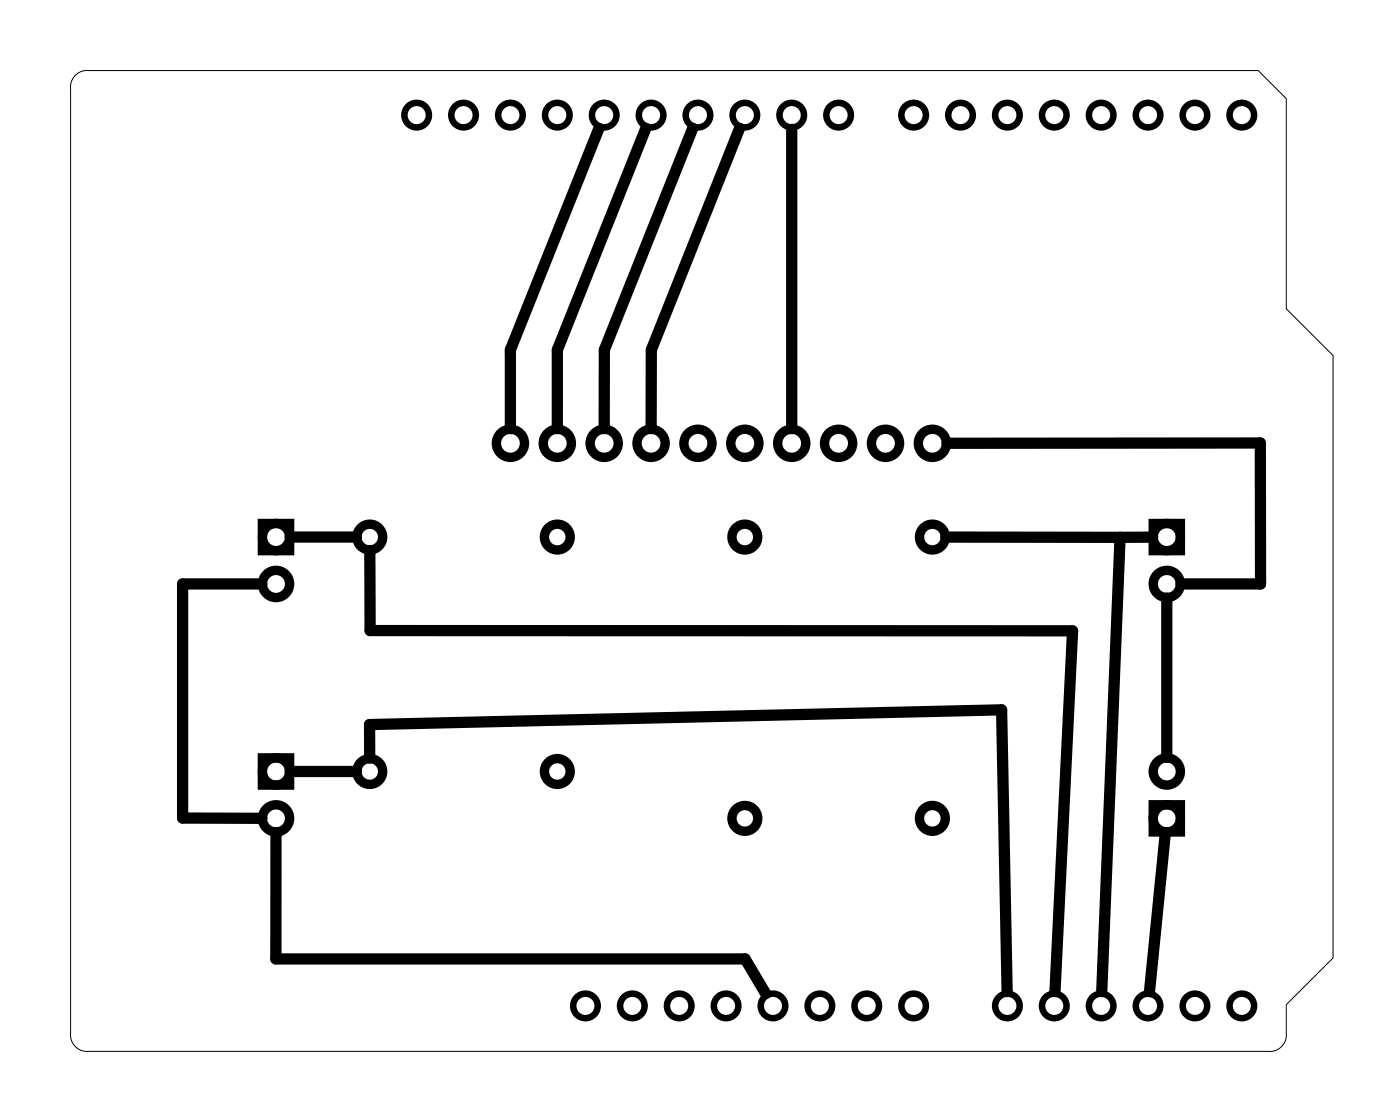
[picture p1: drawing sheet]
<svg xmlns="http://www.w3.org/2000/svg" width="76mm" height="61mm" viewBox="0 0 76 61" stroke-linecap="round" stroke-linejoin="round" font-family="sans-serif">
<path d="M4 4.2a.9 .9 0 0 1 .8-.4h63.4l1.5 1.5v11.4l2.5 2.6v32.6l-2.5 2.5v1.6a.9 .9 0 0 1-1 1h-63.9a.9 .9 0 0 1-1-1v-51.2l.1-.3z" fill="none" stroke="#000" stroke-width=".05"/>
<g fill="none" stroke="#000" stroke-width=".51">
<path d="M14.2 28.4h1.5v1.4h-1.5zM62.5 28.4h1.4v1.4h-1.4zM14.2 41.1h1.5v1.4h-1.5zM62.5 43.6h1.4v1.5h-1.4z"/>
<circle cx="15" cy="31.6" r=".74"/>
<circle cx="15" cy="29.1" r=".74"/>
<circle cx="20" cy="29.1" r=".7"/>
<circle cx="27.7" cy="24" r=".76"/>
<circle cx="30.2" cy="29.1" r=".7"/>
<circle cx="30.2" cy="24" r=".76"/>
<circle cx="32.7" cy="24" r=".76"/>
<circle cx="35.3" cy="24" r=".76"/>
<circle cx="37.8" cy="24" r=".76"/>
<circle cx="40.4" cy="24" r=".76"/>
<circle cx="40.4" cy="29.1" r=".7"/>
<circle cx="42.9" cy="24" r=".76"/>
<circle cx="45.4" cy="24" r=".76"/>
<circle cx="48" cy="24" r=".76"/>
<circle cx="50.5" cy="24" r=".76"/>
<circle cx="50.5" cy="29.1" r=".7"/>
<circle cx="63.2" cy="31.6" r=".74"/>
<circle cx="63.2" cy="29.1" r=".74"/>
<circle cx="15" cy="44.3" r=".74"/>
<circle cx="15" cy="41.8" r=".74"/>
<circle cx="20" cy="41.8" r=".7"/>
<circle cx="30.2" cy="41.8" r=".7"/>
<circle cx="40.4" cy="44.3" r=".7"/>
<circle cx="50.5" cy="44.3" r=".7"/>
<circle cx="63.2" cy="44.3" r=".74"/>
<circle cx="63.2" cy="41.8" r=".74"/>
</g>
<g fill="none" stroke="#000" stroke-width=".35">
<circle cx="22.6" cy="6.2" r=".66"/>
<circle cx="25.1" cy="6.2" r=".66"/>
<circle cx="27.7" cy="6.2" r=".66"/>
<circle cx="30.2" cy="6.2" r=".66"/>
<circle cx="32.7" cy="6.2" r=".66"/>
<circle cx="35.3" cy="6.2" r=".66"/>
<circle cx="37.8" cy="6.2" r=".66"/>
<circle cx="40.4" cy="6.2" r=".66"/>
<circle cx="42.9" cy="6.2" r=".66"/>
<circle cx="45.4" cy="6.2" r=".66"/>
<circle cx="49.5" cy="6.2" r=".66"/>
<circle cx="52" cy="6.2" r=".66"/>
<circle cx="54.6" cy="6.2" r=".66"/>
<circle cx="57.1" cy="6.2" r=".66"/>
<circle cx="59.7" cy="6.2" r=".66"/>
<circle cx="62.2" cy="6.2" r=".66"/>
<circle cx="64.7" cy="6.2" r=".66"/>
<circle cx="67.3" cy="6.2" r=".66"/>
<circle cx="31.7" cy="54.5" r=".66"/>
<circle cx="34.3" cy="54.5" r=".66"/>
<circle cx="36.8" cy="54.5" r=".66"/>
<circle cx="39.3" cy="54.5" r=".66"/>
<circle cx="41.9" cy="54.5" r=".66"/>
<circle cx="44.4" cy="54.5" r=".66"/>
<circle cx="47" cy="54.5" r=".66"/>
<circle cx="49.5" cy="54.5" r=".66"/>
<circle cx="54.6" cy="54.5" r=".66"/>
<circle cx="57.1" cy="54.5" r=".66"/>
<circle cx="59.7" cy="54.5" r=".66"/>
<circle cx="62.2" cy="54.5" r=".66"/>
<circle cx="64.7" cy="54.5" r=".66"/>
<circle cx="67.3" cy="54.5" r=".66"/>
</g>
<g fill="none" stroke="#000" stroke-width=".61">
<path d="M32.4 7l-4.8 12 .1 4.2M35 7l-4.8 12v4.2M37.5 7l-4.8 12v4.2M40.1 7l-4.8 12v4.2M42.9 7v16.2M14.2 31.6h-4.3v12.7h4.3M15.7 29.1h3.6M20 29.8l.1 4.4h38l-.9 19.5M51.2 29.1h9.5M51.3 24h17v7.6h-4.3M60.7 29.1l-1 24.6M62.4 29.1h-1.7"/>
<path d="M63.2 32.4v8.6M15 45.1l-.1 6.9h25.5l1.1 1.8M15.7 41.8h3.6M20 41.1v-1.8l34.3-.8 .3 15.2M63.1 45.1l-.8 8.6"/>
</g>
</svg>
